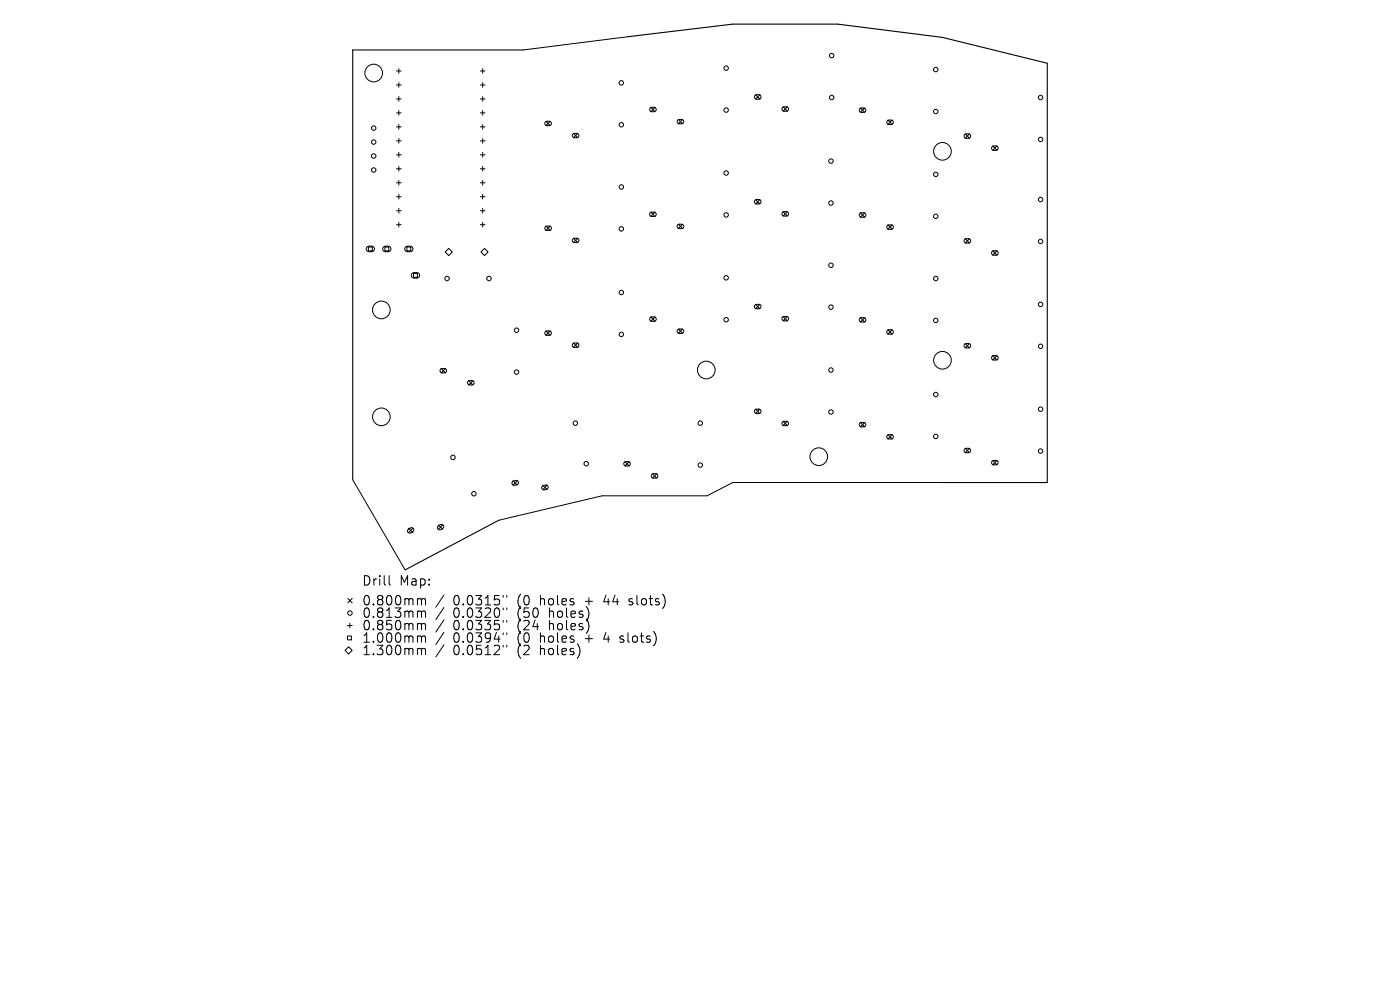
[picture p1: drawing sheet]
<svg xmlns="http://www.w3.org/2000/svg" width="297mm" height="210mm" viewBox="0 0 297 210" stroke-linecap="round" stroke-linejoin="round" font-family="sans-serif">
<defs><g id="words">
<g font-size="2.8">
<text x="76.7" y="124.5">Drill</text>
<text x="84.7" y="124.5">Map:</text>
<text x="76.7" y="128.7">0.800mm</text>
<text x="76.7" y="131.3">0.813mm</text>
<text x="96.2" y="128.7">0.0315&quot;</text>
<text x="96.2" y="131.3">0.0320&quot;</text>
<text x="109.9" y="128.7">(0</text>
<text x="109.9" y="131.3">(50</text>
<text x="114.8" y="128.7">holes</text>
<text x="116.8" y="131.3">holes)</text>
<text x="124.6" y="128.7">+</text>
<text x="128.8" y="128.7">44</text>
<text x="134.3" y="128.7">slots)</text>
<text x="76.7" y="134">0.850mm</text>
<text x="76.7" y="136.6">1.000mm</text>
<text x="96.2" y="134">0.0335&quot;</text>
<text x="96.2" y="136.6">0.0394&quot;</text>
<text x="109.9" y="134">(24</text>
<text x="109.9" y="136.6">(0</text>
<text x="114.8" y="136.6">holes</text>
<text x="116.8" y="134">holes)</text>
<text x="124.6" y="136.6">+</text>
<text x="128.8" y="136.6">4</text>
<text x="132.4" y="136.6">slots)</text>
<text x="76.7" y="139.3">1.300mm</text>
<text x="96.2" y="139.3">0.0512&quot;</text>
<text x="109.9" y="139.3">(2</text>
<text x="114.8" y="139.3">holes)</text>
</g>
</g></defs>
<path d="M111 10.6h-36.2v91.2M133.2 7.8l22.3-2.7h22.2l22.2 2.8 22.3 5.5v89h-22.3M105.8 110.4l-19.9 10.5" fill="none" stroke="#000" stroke-width=".23"/>
<g fill="none" stroke="#000" stroke-width=".21">
<path d="M84.1 15.1h1M84.1 18h1M84.6 14.6v1M84.6 17.5v1M101.9 15.1h1M101.9 18h1M102.4 14.6v1M102.4 17.5v1M133.2 7.8l-22.2 2.8M84.1 21h1M84.1 23.9h1M84.1 26.9h1"/>
<path d="M84.1 29.9h1M84.1 32.8h1M84.1 35.8h1M84.1 38.8h1M84.6 20.5v1M84.6 23.5v.9M84.6 26.4v1M84.6 29.4v1M84.6 32.3v1M84.6 35.3v1M84.6 38.3v1M101.9 21h1"/>
<path d="M101.9 23.9h1M101.9 26.9h1M101.9 29.9h1M101.9 32.8h1M101.9 35.8h1M101.9 38.8h1M102.4 20.5v1M102.4 23.5v.9M102.4 26.4v1M102.4 29.4v1M102.4 32.3v1M102.4 35.3v1"/>
<path d="M102.4 38.3v1M115.7 25.9l.3-.2 .7 .1 .3 .2-.1 .4-.3 .3-.8-.1-.2-.3zM115.8 25.7l.9 1M116.7 25.7l-.9 1M121.6 28.4l.9-.1 .3 .3v.3l-.3 .3h-.8l-.3-.4zM121.6 28.3l1 .9M122.6 28.3l-1 .9M138 22.9l.2-.1h.7l.3 .3v.3l-.4 .3h-.7l-.3-.4zM138 22.8l1 .9M139 22.8l-1 .9M143.8 25.5l.9-.1 .3 .2v.4l-.3 .2h-.7l-.3-.3zM143.9 25.3l.9 1"/>
<path d="M144.8 25.3l-.9 1M160.2 20.2l.3-.1h.7l.2 .3v.4l-.3 .2h-.8l-.2-.4zM160.3 20.1l.9 .9M161.2 20.1l-.9 .9M166 22.8l.3-.1h.7l.3 .3-.1 .3-.3 .3h-.7l-.3-.4zM166.1 22.7l1 .9M167.1 22.7l-1 .9M182.4 23l.3-.1 .7 .1 .3 .2-.1 .4-.3 .2h-.7l-.3-.3zM182.5 22.9l1 .9M183.5 22.9l-1 .9M188.3 25.6l.2-.1h.8l.2 .3v.3l-.4 .3h-.7l-.3-.4zM188.4 25.5l.9 .9"/>
<path d="M189.3 25.5l-.9 .9M204.7 28.5l.9-.1 .3 .3v.3l-.3 .3h-.8l-.3-.4zM204.8 28.4l.9 .9M205.7 28.4l-.9 .9M210.5 31.1l.3-.1h.7l.2 .3v.3l-.3 .3h-.8l-.2-.4zM210.6 31l.9 .9M211.5 31l-.9 .9M77.9 52.4l.3-.2 .9 .1 .3 .3v.5l-.4 .3-1-.1-.3-.4zM78.2 52.4h.8v.8h-.8zM81.4 52.4l.3-.2 .9 .1 .3 .3v.5l-.4 .3-1-.1-.3-.4zM81.7 52.4h.8v.8h-.8zM84.1 41.7h1"/>
<path d="M84.1 44.7h1M84.1 47.7h1M84.6 41.2v1M84.6 44.2v1M84.6 47.2v1M86 52.4l.4-.2 .9 .1 .3 .3v.5l-.5 .3-.9-.1-.3-.4zM86.3 52.4h.8v.8h-.8zM87.4 58l.4-.2 .9 .1 .3 .3v.5l-.5 .3-.9-.1-.3-.4zM87.7 58h.8v.8h-.8zM94.4 53.4l.8-.7 .8 .7-.8 .8zM101.9 41.7h1M101.9 44.7h1"/>
<path d="M101.9 47.7h1M102 53.4l.8-.7 .7 .7-.7 .8zM102.4 41.2v1M102.4 44.2v1M102.4 47.2v1M115.7 48.1l.3-.1h.7l.3 .3-.1 .3-.3 .3h-.8l-.2-.4zM115.8 48l.9 .9M116.7 48l-.9 .9M121.6 50.7l.9-.1 .3 .2v.4l-.3 .2h-.8l-.3-.3zM121.6 50.5l1 1M122.6 50.5l-1 1M138 45.1l.2-.1h.7l.3 .3v.4l-.4 .2h-.7l-.3-.4z"/>
<path d="M138 45l1 .9M139 45l-1 .9M143.8 47.7l.9-.1 .3 .2v.4l-.3 .3h-.7l-.3-.4zM143.9 47.6l.9 .9M144.8 47.6l-.9 .9M160.2 42.5l.3-.2 .7 .1 .2 .2v.4l-.3 .3-.8-.1-.2-.3zM160.3 42.3l.9 1M161.2 42.3l-.9 1M166 45l.3-.1h.7l.3 .3-.1 .4-.3 .2h-.7l-.3-.4zM166.1 44.9l1 .9M167.1 44.9l-1 .9M182.4 45.3l.3-.2 .7 .1 .3 .3-.1 .3-.3 .3-.7-.1-.3-.3z"/>
<path d="M182.5 45.1l1 1M183.5 45.1l-1 1M188.3 47.8l.2-.1 .8 .1 .2 .2v.4l-.4 .2h-.7l-.3-.3zM188.4 47.7l.9 .9M189.3 47.7l-.9 .9M204.7 50.8l.9-.1 .3 .2v.4l-.3 .2h-.8l-.3-.3zM204.8 50.6l.9 1M205.7 50.6l-.9 1M210.5 53.3l.3-.1h.7l.2 .3v.4l-.3 .2h-.8l-.2-.4zM210.6 53.2l.9 .9M211.5 53.2l-.9 .9M93.5 78.3l.3-.1h.7l.2 .3v.3l-.3 .3h-.8l-.2-.4z"/>
<path d="M93.6 78.2l.9 .9M94.5 78.2l-.9 .9M115.7 70.3l.3-.1h.7l.3 .3-.1 .4-.3 .2h-.8l-.2-.4zM115.8 70.2l.9 .9M116.7 70.2l-.9 .9M121.6 72.9l.9-.1 .3 .2v.4l-.3 .3h-.8l-.3-.4zM121.6 72.8l1 .9M122.6 72.8l-1 .9M138 67.4l.2-.2 .7 .1 .3 .2v.4l-.4 .3-.7-.1-.3-.3zM138 67.2l1 1M139 67.2l-1 1M143.8 69.9l.9-.1 .3 .3v.3l-.3 .3h-.7l-.3-.4z"/>
<path d="M143.9 69.8l.9 .9M144.8 69.8l-.9 .9M160.2 64.7l.3-.1h.7l.2 .3v.3l-.3 .3h-.8l-.2-.4zM160.3 64.6l.9 .9M161.2 64.6l-.9 .9M166 67.3l.3-.2 .7 .1 .3 .2-.1 .4-.3 .3-.7-.1-.3-.3zM166.1 67.1l1 1M167.1 67.1l-1 1M182.4 67.5l.3-.1h.7l.3 .3-.1 .3-.3 .3h-.7l-.3-.4zM182.5 67.4l1 .9M183.5 67.4l-1 .9M188.3 70.1l.2-.2 .8 .1 .2 .3v.3l-.4 .3-.7-.1-.3-.3z"/>
<path d="M188.4 69.9l.9 1M189.3 69.9l-.9 1M204.7 73l.9-.1 .3 .2v.4l-.3 .3h-.8l-.3-.4zM204.8 72.9l.9 .9M205.7 72.9l-.9 .9M210.5 75.6l.3-.2 .7 .1 .2 .2v.4l-.3 .3-.8-.1-.2-.3zM210.6 75.4l.9 1M211.5 75.4l-.9 1M99.3 80.9l1-.1 .2 .2 .1 .4-.4 .2h-.7l-.3-.3zM99.4 80.7l.9 1M100.3 80.7l-.9 1M132.5 98.1l.3-.2 .7 .1 .2 .2v.4l-.4 .2h-.7l-.3-.3z"/>
<path d="M132.6 97.9l.9 .9M133.5 97.9l-.9 .9M160.2 86.9l.3-.1h.7l.2 .3v.4l-.3 .2h-.8l-.2-.4zM160.3 86.8l.9 .9M161.2 86.8l-.9 .9M166 89.5l.3-.1h.7l.3 .3-.1 .3-.3 .3h-.7l-.3-.4zM166.1 89.4l1 .9M167.1 89.4l-1 .9M182.4 89.8l.3-.2 .7 .1 .3 .2-.1 .4-.3 .2h-.7l-.3-.3zM182.5 89.6l1 .9M183.5 89.6l-1 .9M188.3 92.3l.2-.1h.8l.2 .3v.3l-.4 .3h-.7l-.3-.4z"/>
<path d="M188.4 92.2l.9 .9M189.3 92.2l-.9 .9M204.7 95.2l.9-.1 .3 .3v.3l-.3 .3h-.8l-.3-.4zM204.8 95.1l.9 .9M205.7 95.1l-.9 .9M210.5 97.8l.3-.1h.7l.2 .3v.3l-.3 .3h-.8l-.2-.4zM210.6 97.7l.9 .9M211.5 97.7l-.9 .9M74.8 101.8l11.1 19.1M86.6 112.3l.8-.4 .3 .2 .1 .3-.2 .4-.7 .3-.4-.3zM86.7 112l.9 1M87.6 112l-.9 1"/>
<path d="M92.9 111.6l.8-.4 .3 .2 .1 .3-.2 .4-.7 .3-.4-.3zM93 111.4l.9 .9M93.9 111.4l-.9 .9M108.7 102.2l.9-.3 .3 .2 .1 .4-.3 .3-.7 .1-.4-.3zM108.8 102l1 .9M109.8 102l-1 .9M115 103.1l.9-.2 .3 .2 .1 .4-.3 .3-.7 .1-.4-.3zM115.1 102.9l1 1M116.1 102.9l-1 1M138.3 100.6l.3-.1h.7l.2 .3v.3l-.3 .3h-.8l-.2-.4zM138.4 100.5l.9 .9M139.3 100.5l-.9 .9"/>
<path d="M199.9 102.4h-44.4l-5.5 2.8h-22.3l-21.9 5.2M73.2 138l.8-.8 .7 .8-.7 .7zM73.7 134.9h.8v.8h-.8zM73.7 132.7h1M73.8 126.9l.9 1M74.2 132.2v1M74.7 126.9l-.9 1M82.6 122.1v1.7l.2 .3M88.8 127l.5 .1 .1 .2M88.8 129.6h.3l.3 .3M88.8 132.3h.3l.3 .3M88.8 134.9h.3l.3 .3"/>
<path d="M88.8 137.5l.5 .1 .1 .2M89.4 127.3l.3-.3 .5 .1 .1 1.2M89.4 127.3v1M89.4 129.9v1.1M89.4 132.6v1M89.4 135.2v1M89.4 137.8v1.1M89.4 129.9l.3-.3 .5 .1 .1 1.3M89.4 132.6l.3-.3 .5 .1 .1 1.2M89.4 135.2l.3-.3 .5 .1 .1 1.2M89.4 137.8l.3-.3 .5 .1 .1 1.3M94.2 126.2l-1.7 2.6"/>
<path d="M94.2 128.9l-1.7 2.5M94.2 131.5l-1.7 2.6M94.2 134.1l-1.7 2.6M94.2 136.8l-1.7 2.6M106.7 126.3v.4M106.7 129v.3M106.7 131.6v.4M106.7 134.2v.4M106.7 136.9v.4M107.5 126.3v.4M107.5 129v.3M107.5 131.6v.4"/>
<path d="M107.5 134.2v.4M107.5 136.9v.4M131.5 136.1l.2 .1M131.6 135v.5M133.4 128.2l.2 .1M133.5 127.1v.5"/>
<circle cx="79.3" cy="15.5" r="1.88"/>
<circle cx="131.8" cy="17.6" r=".47"/>
<circle cx="154" cy="14.5" r=".47"/>
<circle cx="176.4" cy="11.8" r=".47"/>
<circle cx="198.5" cy="14.8" r=".47"/>
<circle cx="79.3" cy="27.2" r=".47"/>
<circle cx="79.3" cy="33.1" r=".47"/>
<circle cx="79.3" cy="36.1" r=".47"/>
<circle cx="79.3" cy="30.1" r=".47"/>
<circle cx="131.8" cy="26.5" r=".47"/>
<circle cx="131.8" cy="39.7" r=".47"/>
<circle cx="154" cy="23.4" r=".47"/>
<circle cx="154" cy="36.7" r=".47"/>
<circle cx="176.3" cy="34.2" r=".47"/>
<circle cx="176.4" cy="20.7" r=".47"/>
<circle cx="198.5" cy="23.7" r=".47"/>
<circle cx="198.5" cy="37" r=".47"/>
<circle cx="199.9" cy="32.1" r="1.87"/>
<circle cx="220.8" cy="20.7" r=".47"/>
<circle cx="220.8" cy="29.6" r=".47"/>
<circle cx="94.8" cy="59.1" r=".47"/>
<circle cx="103.7" cy="59.1" r=".47"/>
<circle cx="131.8" cy="48.6" r=".47"/>
<circle cx="154" cy="58.9" r=".47"/>
<circle cx="154" cy="45.6" r=".47"/>
<circle cx="176.3" cy="56.3" r=".47"/>
<circle cx="176.3" cy="43.1" r=".47"/>
<circle cx="198.5" cy="59.1" r=".47"/>
<circle cx="198.5" cy="45.9" r=".47"/>
<circle cx="220.8" cy="42.3" r=".47"/>
<circle cx="220.8" cy="51.2" r=".47"/>
<circle cx="80.9" cy="65.7" r="1.87"/>
<circle cx="109.6" cy="70" r=".47"/>
<circle cx="109.6" cy="78.9" r=".47"/>
<circle cx="131.8" cy="62" r=".47"/>
<circle cx="131.8" cy="70.9" r=".47"/>
<circle cx="149.8" cy="78.5" r="1.87"/>
<circle cx="154" cy="67.8" r=".47"/>
<circle cx="176.3" cy="78.5" r=".47"/>
<circle cx="176.3" cy="65.2" r=".47"/>
<circle cx="198.5" cy="68" r=".47"/>
<circle cx="199.9" cy="76.4" r="1.87"/>
<circle cx="220.8" cy="64.6" r=".47"/>
<circle cx="220.8" cy="73.5" r=".47"/>
<circle cx="80.9" cy="88.4" r="1.87"/>
<circle cx="96.1" cy="97" r=".47"/>
<circle cx="122.1" cy="89.8" r=".47"/>
<circle cx="124.4" cy="98.4" r=".47"/>
<circle cx="148.6" cy="98.7" r=".47"/>
<circle cx="148.6" cy="89.8" r=".47"/>
<circle cx="173.7" cy="96.9" r="1.87"/>
<circle cx="176.3" cy="87.4" r=".47"/>
<circle cx="198.5" cy="92.6" r=".47"/>
<circle cx="198.5" cy="83.7" r=".47"/>
<circle cx="220.8" cy="95.7" r=".47"/>
<circle cx="220.8" cy="86.8" r=".47"/>
<circle cx="100.5" cy="104.7" r=".47"/>
<circle cx="74.2" cy="130" r=".47"/>
</g>
<use href="#words"/>
</svg>
